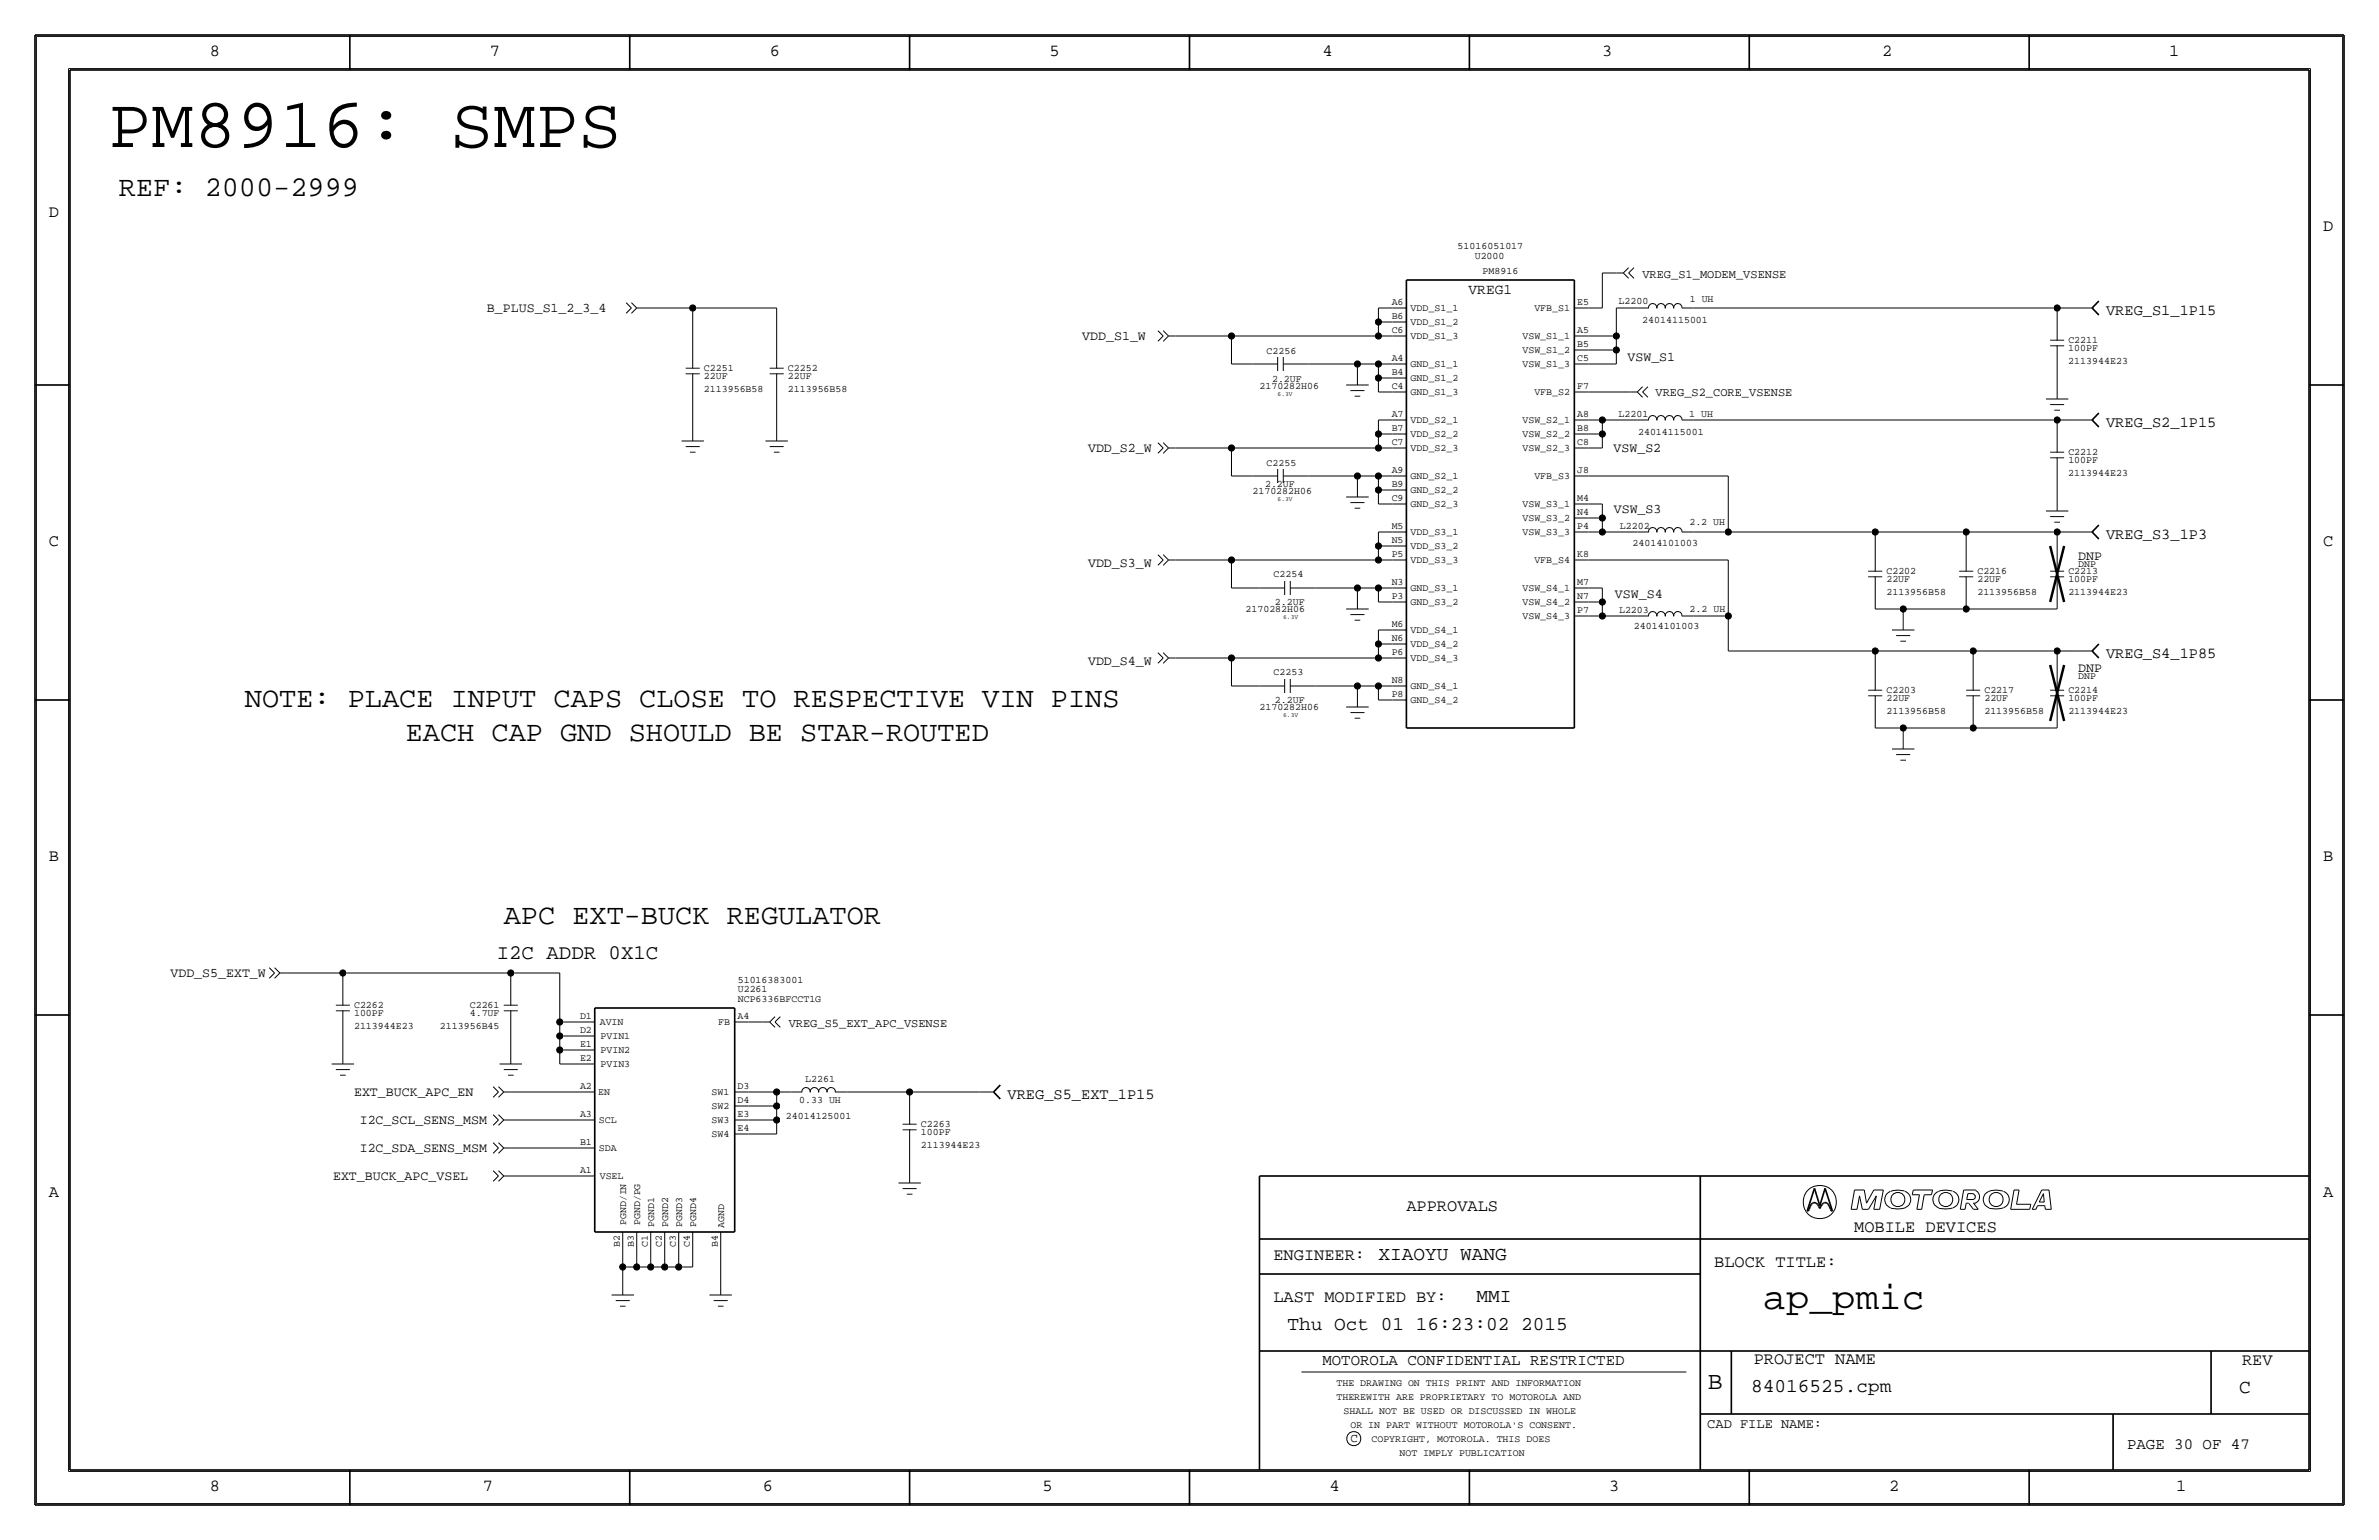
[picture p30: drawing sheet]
<svg xmlns="http://www.w3.org/2000/svg" width="432mm" height="279mm" viewBox="0 0 432 279" stroke-linecap="round" stroke-linejoin="round" font-family="sans-serif">
<defs><g id="words">
<text font-size="12.9" x="19.7" y="26.7">PM8916: SMPS</text>
<text font-size="7" x="320" y="237.5">ap_pmic</text>
<g font-size="5.2">
<text x="21.6" y="35.6">REF: 2000-2999</text>
<text x="44.4" y="128.3">NOTE: PLACE INPUT CAPS CLOSE TO RESPECTIVE VIN PINS</text>
<text x="73.7" y="134.5">EACH CAP GND SHOULD BE STAR-ROUTED</text>
<text x="91.4" y="167.6">APC EXT-BUCK REGULATOR</text>
</g>
<text font-size="4.5" x="310" y="252.1">B</text>
<text font-size="3.8" x="90.2" y="174">I2C ADDR 0X1C</text>
<g font-size="3.5">
<text x="250.2" y="228.6">XIAOYU WANG</text>
<text x="268" y="236.2">MMI</text>
<text x="233.7" y="241.3">Thu Oct 01 16:23:02 2015</text>
<text x="317.9" y="252.6">84016525.cpm</text>
<text x="406.4" y="252.7">C</text>
</g>
<g font-size="3.1">
<text x="38.1" y="10.2">8</text>
<text x="88.9" y="10.2">7</text>
<text x="139.7" y="10.2">6</text>
<text x="190.5" y="10.2">5</text>
<text x="240" y="10.2">4</text>
<text x="290.8" y="10.2">3</text>
<text x="341.6" y="10.2">2</text>
<text x="393.7" y="10.2">1</text>
<text x="8.9" y="39.4">D</text>
<text x="421.6" y="41.9">D</text>
<text x="8.9" y="99.1">C</text>
<text x="421.6" y="99.1">C</text>
<text x="8.9" y="156.2">B</text>
<text x="421.6" y="156.2">B</text>
<text x="8.9" y="217.2">A</text>
<text x="255.3" y="219.7">APPROVALS</text>
<text x="421.6" y="217.2">A</text>
<text x="336.5" y="223.5">MOBILE DEVICES</text>
<text x="231.1" y="228.6">ENGINEER:</text>
<text x="311.2" y="229.9">BLOCK TITLE:</text>
<text x="231.1" y="236.2">LAST MODIFIED BY:</text>
<text x="318.3" y="247.5">PROJECT NAME</text>
<text x="407" y="247.6">REV</text>
<text x="38.1" y="270.5">8</text>
<text x="87.6" y="270.5">7</text>
<text x="138.4" y="270.5">6</text>
<text x="189.2" y="270.5">5</text>
<text x="241.3" y="270.5">4</text>
<text x="292.1" y="270.5">3</text>
<text x="342.9" y="270.5">2</text>
<text x="395" y="270.5">1</text>
</g>
<g font-size="2.9">
<text x="240" y="247.6">MOTOROLA CONFIDENTIAL RESTRICTED</text>
<text x="386.1" y="262.9">PAGE 30 OF 47</text>
</g>
<g font-size="2.8">
<text x="382.3" y="57.2">VREG_S1_1P15</text>
<text x="382.3" y="77.5">VREG_S2_1P15</text>
<text x="382.3" y="97.8">VREG_S3_1P3</text>
<text x="382.3" y="119.4">VREG_S4_1P85</text>
<text x="182.9" y="199.4">VREG_S5_EXT_1P15</text>
</g>
<text font-size="2.6" x="266.6" y="53.3">VREG1</text>
<text font-size="2.5" x="309.9" y="259.1">CAD FILE NAME:</text>
<g font-size="2.4">
<text x="88.4" y="56.6">B_PLUS_S1_2_3_4</text>
<text x="196.4" y="61.6">VDD_S1_W</text>
<text x="295.4" y="65.5">VSW_S1</text>
<text x="197.5" y="82">VDD_S2_W</text>
<text x="292.9" y="82">VSW_S2</text>
<text x="292.9" y="93">VSW_S3</text>
<text x="377.2" y="101.6">DNP</text>
<text x="197.5" y="102.9">VDD_S3_W</text>
<text x="293.1" y="108.5">VSW_S4</text>
<text x="197.5" y="120.7">VDD_S4_W</text>
<text x="377.2" y="121.9">DNP</text>
<text x="30.9" y="177.2">VDD_S5_EXT_W</text>
<text x="64.3" y="198.9">EXT_BUCK_APC_EN</text>
<text x="65.3" y="204">I2C_SCL_SENS_MSM</text>
<text x="65.3" y="209">I2C_SDA_SENS_MSM</text>
<text x="60.5" y="214.1">EXT_BUCK_APC_VSEL</text>
</g>
<text font-size="2.3" x="245.1" y="261.6">C</text>
<g font-size="2.2">
<text x="298.1" y="50.4">VREG_S1_MODEM_VSENSE</text>
<text x="300.5" y="71.9">VREG_S2_CORE_VSENSE</text>
<text x="143.2" y="186.3">VREG_S5_EXT_APC_VSENSE</text>
</g>
<g font-size="1.8">
<text x="264.6" y="45.3">51016051017</text>
<text x="267.7" y="46.9">U2000</text>
<text x="269.1" y="49.7">PM8916</text>
<text x="252.6" y="57.9">B6</text>
<text x="252.6" y="55.4">A6</text>
<text x="256" y="59">VDD_S1_2</text>
<text x="256" y="56.5">VDD_S1_1</text>
<text x="278.5" y="56.5">VFB_S1</text>
<text x="286.3" y="55.4">E5</text>
<text x="293.8" y="55.1">L2200</text>
<text x="298.1" y="58.6">24014115001</text>
<text x="306.7" y="54.8">1 UH</text>
<text x="229.9" y="64.2">C2256</text>
<text x="252.6" y="60.4">C6</text>
<text x="252.6" y="65.5">A4</text>
<text x="256" y="61.6">VDD_S1_3</text>
<text x="276.3" y="61.6">VSW_S1_1</text>
<text x="276.3" y="64.1">VSW_S1_2</text>
<text x="286.3" y="65.5">C5</text>
<text x="286.3" y="63">B5</text>
<text x="286.3" y="60.4">A5</text>
<text x="375.4" y="63.8">100PF</text>
<text x="375.4" y="62.2">C2211</text>
<text x="127.8" y="68.8">22UF</text>
<text x="127.8" y="71.1">2113956B58</text>
<text x="127.8" y="67.3">C2251</text>
<text x="143" y="71.1">2113956B58</text>
<text x="143" y="68.8">22UF</text>
<text x="143" y="67.3">C2252</text>
<text x="228.6" y="70.6">2170282H06</text>
<text x="230.9" y="69.3">2.2UF</text>
<text x="252.6" y="70.6">C4</text>
<text x="252.6" y="68.1">B4</text>
<text x="256" y="66.6">GND_S1_1</text>
<text x="256" y="69.2">GND_S1_2</text>
<text x="256" y="71.7">GND_S1_3</text>
<text x="276.3" y="66.7">VSW_S1_3</text>
<text x="278.5" y="71.7">VFB_S2</text>
<text x="286.3" y="70.6">F7</text>
<text x="375.4" y="66">2113944E23</text>
<text x="252.6" y="75.7">A7</text>
<text x="256" y="76.8">VDD_S2_1</text>
<text x="276.3" y="76.8">VSW_S2_1</text>
<text x="286.3" y="75.7">A8</text>
<text x="293.8" y="75.7">L2201</text>
<text x="306.6" y="75.6">1 UH</text>
<text x="252.6" y="80.8">C7</text>
<text x="252.6" y="78.2">B7</text>
<text x="256" y="81.9">VDD_S2_3</text>
<text x="256" y="79.3">VDD_S2_2</text>
<text x="276.3" y="79.3">VSW_S2_2</text>
<text x="276.3" y="81.9">VSW_S2_3</text>
<text x="286.3" y="80.8">C8</text>
<text x="286.3" y="78.2">B8</text>
<text x="297.3" y="79">24014115001</text>
<text x="375.4" y="82.5">C2212</text>
<text x="227.3" y="89.7">2170282H06</text>
<text x="229.6" y="88.4">2.2UF</text>
<text x="229.9" y="84.6">C2255</text>
<text x="252.6" y="88.4">B9</text>
<text x="252.6" y="85.8">A9</text>
<text x="256" y="87">GND_S2_1</text>
<text x="256" y="89.5">GND_S2_2</text>
<text x="278.5" y="87">VFB_S3</text>
<text x="286.3" y="85.8">J8</text>
<text x="375.4" y="86.4">2113944E23</text>
<text x="375.4" y="84.1">100PF</text>
<text x="252.6" y="90.9">C9</text>
<text x="256" y="92">GND_S2_3</text>
<text x="276.3" y="92">VSW_S3_1</text>
<text x="276.3" y="94.6">VSW_S3_2</text>
<text x="286.3" y="93.5">N4</text>
<text x="286.3" y="90.9">M4</text>
<text x="306.6" y="95.3">2.2 UH</text>
<text x="252.6" y="101.1">P5</text>
<text x="252.6" y="98.5">N5</text>
<text x="252.6" y="96">M5</text>
<text x="256" y="97.1">VDD_S3_1</text>
<text x="256" y="99.7">VDD_S3_2</text>
<text x="276.3" y="97.1">VSW_S3_3</text>
<text x="286.3" y="96">P4</text>
<text x="286.3" y="101.1">K8</text>
<text x="294" y="96">L2202</text>
<text x="296.3" y="99.1">24014101003</text>
<text x="231.1" y="104.6">C2254</text>
<text x="252.6" y="106.2">N3</text>
<text x="256" y="102.2">VDD_S3_3</text>
<text x="256" y="107.3">GND_S3_1</text>
<text x="276.3" y="107.3">VSW_S4_1</text>
<text x="278.5" y="102.2">VFB_S4</text>
<text x="286.3" y="106.2">M7</text>
<text x="342.4" y="105.7">22UF</text>
<text x="342.4" y="107.9">2113956B58</text>
<text x="342.4" y="104.1">C2202</text>
<text x="358.9" y="105.7">22UF</text>
<text x="358.9" y="107.9">2113956B58</text>
<text x="358.9" y="104.1">C2216</text>
<text x="375.4" y="107.9">2113944E23</text>
<text x="375.4" y="105.7">100PF</text>
<text x="375.4" y="104.1">C2213</text>
<text x="377.2" y="102.9">DNP</text>
<text x="226.1" y="111">2170282H06</text>
<text x="231.4" y="109.7">2.2UF</text>
<text x="252.6" y="113.8">M6</text>
<text x="252.6" y="108.7">P3</text>
<text x="256" y="109.8">GND_S3_2</text>
<text x="276.3" y="109.8">VSW_S4_2</text>
<text x="276.3" y="112.4">VSW_S4_3</text>
<text x="286.3" y="111.3">P7</text>
<text x="286.3" y="108.7">N7</text>
<text x="293.9" y="111.2">L2203</text>
<text x="306.7" y="110.9">2.2 UH</text>
<text x="252.6" y="118.9">P6</text>
<text x="252.6" y="116.3">N6</text>
<text x="256" y="117.4">VDD_S4_2</text>
<text x="256" y="114.9">VDD_S4_1</text>
<text x="256" y="120">VDD_S4_3</text>
<text x="296.6" y="114.2">24014101003</text>
<text x="231.1" y="122.4">C2253</text>
<text x="252.6" y="123.9">N8</text>
<text x="256" y="125.1">GND_S4_1</text>
<text x="342.4" y="125.7">C2203</text>
<text x="360.2" y="125.7">C2217</text>
<text x="375.4" y="125.7">C2214</text>
<text x="377.2" y="123.2">DNP</text>
<text x="228.6" y="128.8">2170282H06</text>
<text x="231.4" y="127.5">2.2UF</text>
<text x="252.6" y="126.5">P8</text>
<text x="256" y="127.6">GND_S4_2</text>
<text x="342.4" y="129.5">2113956B58</text>
<text x="342.4" y="127.3">22UF</text>
<text x="360.2" y="129.5">2113956B58</text>
<text x="360.2" y="127.3">22UF</text>
<text x="375.4" y="127.3">100PF</text>
<text x="375.4" y="129.5">2113944E23</text>
<text x="133.9" y="178.4">51016383001</text>
<text x="133.9" y="180">U2261</text>
<text x="64.3" y="182.9">C2262</text>
<text x="64.3" y="184.4">100PF</text>
<text x="85.3" y="184.4">4.7UF</text>
<text x="85.3" y="182.9">C2261</text>
<text x="105.3" y="184.9">D1</text>
<text x="133.9" y="184.9">A4</text>
<text x="133.9" y="181.7">NCP6336BFCCT1G</text>
<text x="64.3" y="186.7">2113944E23</text>
<text x="79.8" y="186.7">2113956B45</text>
<text x="105.3" y="190">E1</text>
<text x="105.3" y="187.4">D2</text>
<text x="108.9" y="186">AVIN</text>
<text x="109" y="191.1">PVIN2</text>
<text x="109" y="188.6">PVIN1</text>
<text x="130.4" y="186">FB</text>
<text x="105.3" y="197.6">A2</text>
<text x="105.3" y="192.5">E2</text>
<text x="109" y="193.7">PVIN3</text>
<text x="133.9" y="197.6">D3</text>
<text x="146.1" y="196.4">L2261</text>
<text x="105.3" y="202.7">A3</text>
<text x="108.6" y="198.7">EN</text>
<text x="108.7" y="203.8">SCL</text>
<text x="129.1" y="198.7">SW1</text>
<text x="129.1" y="201.3">SW2</text>
<text x="129.1" y="203.8">SW3</text>
<text x="133.9" y="202.7">E3</text>
<text x="133.9" y="200.1">D4</text>
<text x="142.6" y="202.9">24014125001</text>
<text x="145.1" y="200.2">0.33 UH</text>
<text x="105.3" y="207.8">B1</text>
<text x="108.7" y="208.9">SDA</text>
<text x="129.1" y="206.4">SW4</text>
<text x="133.9" y="205.2">E4</text>
<text x="167.1" y="206">100PF</text>
<text x="167.1" y="208.3">2113944E23</text>
<text x="167.1" y="204.5">C2263</text>
<text x="105.3" y="212.9">A1</text>
<text x="108.9" y="214">VSEL</text>
<text x="112.5" y="226.2" transform="rotate(-90 112.5 226.2)">B2</text>
<text x="113.6" y="222.3" transform="rotate(-90 113.6 222.3)">PGND/IN</text>
<text x="115.1" y="226.2" transform="rotate(-90 115.1 226.2)">B3</text>
<text x="116.2" y="222.3" transform="rotate(-90 116.2 222.3)">PGND/PG</text>
<text x="117.6" y="226.2" transform="rotate(-90 117.6 226.2)">C1</text>
<text x="118.7" y="222.6" transform="rotate(-90 118.7 222.6)">PGND1</text>
<text x="120.1" y="226.2" transform="rotate(-90 120.1 226.2)">C2</text>
<text x="121.3" y="222.6" transform="rotate(-90 121.3 222.6)">PGND2</text>
<text x="122.7" y="226.2" transform="rotate(-90 122.7 226.2)">C3</text>
<text x="123.8" y="222.6" transform="rotate(-90 123.8 222.6)">PGND3</text>
<text x="125.2" y="226.2" transform="rotate(-90 125.2 226.2)">C4</text>
<text x="126.3" y="222.6" transform="rotate(-90 126.3 222.6)">PGND4</text>
<text x="130.3" y="226.2" transform="rotate(-90 130.3 226.2)">B4</text>
<text x="131.4" y="222.7" transform="rotate(-90 131.4 222.7)">AGND</text>
<text x="242.6" y="251.5">THE DRAWING ON THIS PRINT AND INFORMATION</text>
<text x="242.6" y="254">THEREWITH ARE PROPRIETARY TO MOTOROLA AND</text>
<text x="243.8" y="256.5">SHALL NOT BE USED OR DISCUSSED IN WHOLE</text>
<text x="245.1" y="259.1">OR IN PART WITHOUT MOTOROLA'S CONSENT.</text>
<text x="248.9" y="261.6">COPYRIGHT, MOTOROLA. THIS DOES</text>
<text x="254" y="264.2">NOT IMPLY PUBLICATION</text>
</g>
<g font-size="1.1">
<text x="231.9" y="71.9">6.3V</text>
<text x="231.9" y="90.9">6.3V</text>
<text x="232.9" y="112.3">6.3V</text>
<text x="232.9" y="130">6.3V</text>
</g>
</g></defs>
<g fill="none" stroke="#000" stroke-width=".18">
<path d="M6.6 6.6h418.6zM6.6 6.6v266.2zM12.4 12.4v254.6zM12.4 12.4h407zM419.4 12.4v254.6zM425.2 6.6v266.2zM113.6 54.9l1 1zM114.6 55.9l-1 .9zM114.6 54.9l1 1zM115.6 55.9l-1 .9zM115.6 55.9h1.2zM116.8 55.9h8.9z"/>
<path d="M125.7 55.9v6.3zM125.7 55.9h15.3zM141 55.9v6.3zM210.2 60l.9 1zM211.1 60l1 1zM250.2 58.4v2.6zM250.2 55.9v2.5zM250.2 58.4h2.5zM250.2 55.9h2.5zM252.7 55.9h2.6zM252.7 58.4h2.6zM285.8 55.9h2.5z"/>
<path d="M288.3 55.9h2.5zM290.8 49.5v6.4zM290.8 49.5h2.6zM293.4 55.9h3.8zM293.4 55.9v5.1zM293.4 49.5h1.2zM294.6 49.5l1 1zM295.6 49.5l1 1zM295.6 48.6l-1 .9zM296.6 48.6l-1 .9zM297.2 55.9h2zM299.2 55.9a.75 .75 0 0 1 .7-.8 .75 .75 0 0 1 .8 .8"/>
<path d="M300.7 55.9a.75 .75 0 0 1 .8-.8 .75 .75 0 0 1 .7 .8M302.3 55.9a.75 .75 0 0 1 .7-.8 .75 .75 0 0 1 .7 .8M303.8 55.9a.75 .75 0 0 1 .7-.8 .75 .75 0 0 1 .8 .8M305.3 55.9h2zM307.3 55.9h66.1zM373.4 55.9h3.8zM373.4 55.9v1.3zM373.4 57.2v4.5zM377.2 55.9h2.5zM124.5 67.8h2.5zM124.5 66.8h2.5zM125.7 72.4v5.1z"/>
<path d="M125.7 67.8v4.6zM125.7 62.2v4.6zM125.7 77.5v2.5zM139.7 67.8h2.5zM139.7 66.8h2.5zM141 72.4v5.1zM141 67.8v4.6zM141 62.2v4.6zM141 77.5v2.5zM211.1 61l-.9 .9zM212.1 61l-1 .9zM212.1 61h1.3z"/>
<path d="M213.4 61h10.1zM223.5 66h3.8zM223.5 61v5zM223.5 61h26.7zM227.3 66h4.6zM231.9 64.8v2.5zM232.9 66h4.6zM232.9 64.8v2.5zM237.5 66h8.9zM244.3 69.8h4.1zM245.1 70.9h2.5zM245.9 71.9h1z"/>
<path d="M246.4 66h3.8zM246.4 66v1.3zM246.4 67.3v2.5zM250.2 71.1h2.5zM250.2 68.6v2.5zM250.2 66v2.6zM250.2 68.6h2.5zM250.2 66h2.5zM250.2 76.2v2.5zM250.2 78.7h2.5zM250.2 78.7v2.6zM250.2 76.2h2.5z"/>
<path d="M250.2 61h2.5zM252.7 78.7h2.6zM252.7 76.2h2.6zM252.7 66h2.6zM252.7 68.6h2.6zM252.7 71.1h2.6zM252.7 61h2.6zM285.8 78.7h2.5zM285.8 76.2h2.5zM285.8 66h2.5zM285.8 71.1h2.5zM285.8 63.5h2.5z"/>
<path d="M285.8 61h2.5zM288.3 63.5h5.1zM288.3 78.7h2.5zM288.3 61h5.1zM288.3 66h5.1zM288.3 71.1h7.6zM288.3 76.2h2.5zM290.8 78.7v2.6zM290.8 76.2v2.5zM290.8 76.2h6.4zM293.4 61v2.5zM293.4 63.5v2.5z"/>
<path d="M295.9 71.1h1.3zM297.2 71.1l.9 1zM297.2 76.2h2zM298.1 71.1l1 1zM298.1 70.2l-.9 .9zM299.1 70.2l-1 .9zM299.2 76.3a.75 .75 0 0 1 .7-.9 .75 .75 0 0 1 .8 .9M300.7 76.3a.75 .75 0 0 1 .8-.9 .75 .75 0 0 1 .7 .9M302.3 76.3a.75 .75 0 0 1 .7-.9 .75 .75 0 0 1 .7 .9M303.8 76.3a.75 .75 0 0 1 .7-.9 .75 .75 0 0 1 .8 .9M305.3 76.2h2zM307.3 76.2h66.1z"/>
<path d="M371.3 72.4h4.1zM372.1 73.4h2.5zM372.1 61.7h2.5zM372.1 62.7h2.6zM372.9 74.4h1zM373.4 76.2h3.8zM373.4 67.3v2.5zM373.4 76.2v1.3zM373.4 69.9v2.5zM373.4 62.7v4.6zM373.4 77.5v4.5zM377.2 76.2h2.5z"/>
<path d="M123.7 80h4.1zM124.5 81h2.5zM125.2 82h1zM138.9 80h4.1zM139.7 81h2.5zM140.5 82h1zM210.2 80.3l.9 1zM211.1 81.3l-.9 .9zM211.1 80.3l1 1zM212.1 81.3l-1 .9zM212.1 81.3h1.3zM213.4 81.3h10.1z"/>
<path d="M223.5 81.3v5.1zM223.5 81.3h26.7zM223.5 86.4h3.8zM227.3 86.4h4.6zM231.9 85.1v2.5zM232.9 86.4h4.6zM232.9 85.1v2.5zM237.5 86.4h8.9zM244.3 90.2h4.1zM245.1 91.2h2.5zM245.9 92.2h1zM246.4 86.4h3.8z"/>
<path d="M246.4 86.4v1.2zM246.4 87.6v2.6zM250.2 99.1v2.5zM250.2 96.5v2.6zM250.2 99.1h2.5zM250.2 96.5h2.5zM250.2 91.4h2.5zM250.2 88.9v2.5zM250.2 86.4v2.5zM250.2 88.9h2.5zM250.2 86.4h2.5zM250.2 81.3h2.5z"/>
<path d="M252.7 96.5h2.6zM252.7 91.4h2.6zM252.7 99.1h2.6zM252.7 88.9h2.6zM252.7 86.4h2.6zM252.7 81.3h2.6zM285.8 91.4h2.5zM285.8 94h2.5zM285.8 96.5h2.5zM285.8 86.4h2.5zM285.8 81.3h2.5zM288.3 86.4h25.4z"/>
<path d="M288.3 96.5h2.5zM288.3 94h2.5zM288.3 91.4h2.5zM288.3 81.3h2.5zM290.8 94v2.5zM290.8 96.5h6.4zM290.8 91.4v2.6zM297.2 96.5h2zM299.2 96.6a.75 .75 0 0 1 .7-.9 .75 .75 0 0 1 .8 .9M300.7 96.6a.75 .75 0 0 1 .8-.9 .75 .75 0 0 1 .7 .9M302.3 96.6a.75 .75 0 0 1 .7-.9 .75 .75 0 0 1 .7 .9M303.8 96.6a.75 .75 0 0 1 .7-.9 .75 .75 0 0 1 .8 .9"/>
<path d="M305.3 96.5h2zM307.3 96.5h6.4zM313.7 86.4v10.1zM313.7 96.5h26.7zM340.4 96.5h16.5zM340.4 96.5v2.6zM340.4 99.1v4.5zM356.9 96.5h16.5zM356.9 96.5v2.6zM356.9 99.1v4.5zM371.3 92.7h4.1zM372.1 82h2.5z"/>
<path d="M372.1 93.7h2.5zM372.1 83.1h2.6zM372.9 94.7h1zM373.4 87.6v2.6zM373.4 96.5h3.8zM373.4 96.5v2.6zM373.4 83.1v4.5zM373.4 90.2v2.5zM373.4 99.1v4.5zM377.2 96.5h2.5zM210.2 118.4l.9 1zM210.2 100.6l.9 1z"/>
<path d="M211.1 119.4l-.9 .9zM211.1 118.4l1 1zM211.1 101.6l-.9 1zM211.1 100.6l1 1zM212.1 119.4l-1 .9zM212.1 119.4h1.3zM212.1 101.6l-1 1zM212.1 101.6h1.3zM213.4 101.6h10.1zM213.4 119.4h10.1zM223.5 106.7h5.1zM223.5 101.6v5.1z"/>
<path d="M223.5 119.4v5.1zM223.5 101.6h26.7zM223.5 119.4h26.7zM228.6 106.7h4.6zM233.2 105.4v2.5zM234.2 106.7h4.6zM234.2 105.4v2.5zM238.8 106.7h7.6zM244.3 110.5h4.1zM245.1 111.5h2.5zM245.9 112.5h1zM246.4 106.7h3.8z"/>
<path d="M246.4 106.7v1.2zM246.4 108v2.5zM250.2 106.7v2.5zM250.2 106.7h2.5zM250.2 116.8v2.6zM250.2 114.3v2.5zM250.2 116.8h2.5zM250.2 114.3h2.5zM250.2 101.6h2.5zM250.2 109.2h2.5zM250.2 119.4h2.5zM252.7 119.4h2.6z"/>
<path d="M252.7 116.8h2.6zM252.7 114.3h2.6zM252.7 106.7h2.6zM252.7 109.2h2.6zM252.7 101.6h2.6zM285.8 111.8h2.5zM285.8 109.2h2.5zM285.8 106.7h2.5zM285.8 101.6h2.5zM288.3 101.6h25.4zM288.3 111.8h2.5zM288.3 109.2h2.5z"/>
<path d="M288.3 106.7h2.5zM290.8 111.8h6.4zM290.8 109.2v2.6zM290.8 106.7v2.5zM297.2 111.8h2zM299.2 111.8a.75 .75 0 0 1 .7-.8 .75 .75 0 0 1 .8 .8M300.7 111.8a.75 .75 0 0 1 .8-.8 .75 .75 0 0 1 .7 .8M302.3 111.8a.75 .75 0 0 1 .7-.8 .75 .75 0 0 1 .7 .8M303.8 111.8a.75 .75 0 0 1 .7-.8 .75 .75 0 0 1 .8 .8M305.3 111.8h2zM307.3 111.8h6.4zM313.7 101.6v10.2z"/>
<path d="M313.7 111.8v6.3zM313.7 118.1h26.7zM339.1 104.6h2.5zM339.1 103.6h2.5zM340.4 118.1h17.7zM340.4 118.1v2.6zM340.4 109.2v1.3zM340.4 104.6v4.6zM340.4 110.5h5zM343.4 114.3h4.1zM344.2 115.3h2.5zM344.9 116.3h1z"/>
<path d="M345.4 110.5h11.5zM345.4 110.5v1.3zM345.4 111.8v2.5zM355.6 104.6h2.5zM355.6 103.6h2.5zM356.9 110.5h16.5zM356.9 109.2v1.3zM356.9 104.6v4.6zM358.1 118.1h15.3zM358.1 118.1v2.6zM372.1 103.6h2.5zM372.1 104.6h2.6z"/>
<path d="M373.4 118.1h3.8zM373.4 118.1v2.6zM373.4 109.2v1.3zM373.4 104.6v4.6zM377.2 118.1h2.5zM223.5 124.5h5.1zM228.6 124.5h4.6zM233.2 123.2v2.5zM234.2 124.5h4.6zM234.2 123.2v2.5zM238.8 124.5h7.6zM244.3 128.3h4.1z"/>
<path d="M245.1 129.3h2.5zM245.9 130.3h1zM246.4 124.5h3.8zM246.4 124.5v1.2zM246.4 125.7v2.6zM250.2 124.5v2.5zM250.2 124.5h2.5zM250.2 127h2.5zM252.7 124.5h2.6zM252.7 127h2.6zM339.1 126.2h2.5zM339.1 125.2h2.5z"/>
<path d="M340.4 130.8v1.3zM340.4 126.2v4.6zM340.4 120.6v4.6zM340.4 132.1h5zM343.4 135.9h4.1zM344.2 136.9h2.5zM344.9 137.9h1zM345.4 132.1h12.7zM345.4 132.1v1.2zM345.4 133.4v2.5zM356.9 126.2h2.5zM356.9 125.2h2.5z"/>
<path d="M358.1 132.1h15.3zM358.1 130.8v1.3zM358.1 126.2v4.6zM358.1 120.6v4.6zM372.1 125.2h2.5zM372.1 126.2h2.6zM373.4 130.8v1.3zM373.4 126.2v4.6zM373.4 120.6v4.6zM48.9 175.6l.9 .9zM49.8 177.5l1-1zM49.8 176.5l-.9 1z"/>
<path d="M49.8 175.6l1 .9zM50.8 176.5h1.3zM52.1 176.5h10.1zM62.2 176.5h30.5zM62.2 176.5v1.3zM62.2 177.8v4.6zM92.7 176.5v1.3zM92.7 177.8v4.6zM92.7 176.5h8.9zM101.6 176.5v8.9zM60.2 193h4.1zM61 182.4h2.5z"/>
<path d="M61 194.1h2.5zM61 183.4h2.5zM61.7 195.1h1zM62.2 188v2.5zM62.2 183.4v4.6zM62.2 190.5v2.5zM89.5 197.2l1 .9zM90.5 198.1l-1 1zM90.5 197.2l.9 .9zM90.7 193h4zM91.4 183.4h2.6zM91.4 194.1h2.6z"/>
<path d="M91.4 182.4h2.6zM91.4 198.1l-.9 1zM91.4 198.1h1.3zM92.2 195.1h1zM92.7 188v2.5zM92.7 198.1h12.7zM92.7 183.4v4.6zM92.7 190.5v2.5zM101.6 193h3.8zM101.6 190.5h3.8zM101.6 188h3.8zM101.6 185.4h3.8z"/>
<path d="M101.6 190.5v2.5zM101.6 188v2.5zM101.6 185.4v2.6zM105.4 198.1h2.5zM105.4 185.4h2.5zM105.4 188h2.5zM105.4 190.5h2.5zM105.4 193h2.5zM133.4 198.1h2.5zM133.4 185.4h2.5zM135.9 198.1h5.1zM135.9 185.4h2.5z"/>
<path d="M138.4 185.4h1.3zM139.7 185.4l1 1zM140.7 185.4l.9 1zM140.7 184.5l-1 .9zM141 198.1h2.5zM141 198.1v2.6zM141.6 184.5l-.9 .9zM143.5 198.1h2zM145.5 198.2a.75 .75 0 0 1 .8-.9 .75 .75 0 0 1 .7 .9M147.1 198.2a.75 .75 0 0 1 .7-.9 .75 .75 0 0 1 .7 .9M148.6 198.2a.75 .75 0 0 1 .7-.9 .75 .75 0 0 1 .8 .9M150.1 198.2a.75 .75 0 0 1 .8-.9 .75 .75 0 0 1 .7 .9"/>
<path d="M151.6 198.1h2.1zM153.7 198.1h11.4zM165.1 198.1h12.7zM165.1 198.1v1.3zM165.1 199.4v4.6zM177.8 198.1h2.5zM89.5 207.3l1 1zM89.5 202.2l1 1zM89.5 212.4l1 1zM90.5 208.3l-1 .9zM90.5 207.3l.9 1zM90.5 203.2l-1 1z"/>
<path d="M90.5 202.2l.9 1zM90.5 213.4l-1 .9zM90.5 212.4l.9 1zM91.4 208.3l-.9 .9zM91.4 208.3h1.3zM91.4 203.2l-.9 1zM91.4 203.2h1.3zM91.4 213.4l-.9 .9zM91.4 213.4h1.3zM92.7 208.3h12.7zM92.7 213.4h12.7zM92.7 203.2h12.7z"/>
<path d="M105.4 213.4h2.5zM105.4 208.3h2.5zM105.4 203.2h2.5zM133.4 200.7h2.5zM133.4 205.7h2.5zM133.4 203.2h2.5zM135.9 200.7h5.1zM135.9 203.2h5.1zM135.9 205.7h5.1zM141 200.7v2.5zM141 203.2v2.5zM163.1 214.6h4z"/>
<path d="M163.8 205h2.6zM163.8 204h2.6zM163.8 215.6h2.6zM164.6 216.7h1zM165.1 209.5v2.6zM165.1 205v4.5zM165.1 212.1v2.5zM336 219.4h1.1zM336.6 215.9h1.8zM336.6 215.9l-.6 3.5zM337.5 217l-.4 2.4zM337.5 217l.5 2.4z"/>
<path d="M338 219.4h1.1zM338.4 215.9l.4 2.4zM340.1 219.4h1.1zM340.1 215.9h1.7zM340.1 215.9l-1.3 2.4zM340.6 217l-1.5 2.4zM340.6 217l-.5 2.4zM341.8 215.9l-.6 3.5zM343.1 216.2a1.6 1.6 0 0 0-1 1.5 1.6 1.6 0 0 0 1.1 1.5M345.7 216.1h-.2a4 4 0 0 0-2.3 .1M345.7 216.2a1.59 1.59 0 0 1 1.1 1.5 1.59 1.59 0 0 1-1.1 1.5 5.1 5.1 0 0 1-2.5 0M347.1 216.8h1.3z"/>
<path d="M347.3 215.9l-.2 .9zM347.3 215.9h3.5zM347.9 219.4h.9zM348.4 216.8l-.5 2.6zM349.2 216.8l-.4 2.6zM349.2 216.8h1.4zM350.8 215.9l-.2 .9zM354.4 216.1a3.1 3.1 0 0 0-3.3 .7 1.62 1.62 0 0 0 .8 2.4M354.4 219.2a5.1 5.1 0 0 1-2.5 0M354.5 216.2a1.59 1.59 0 0 1 1 1.5 1.59 1.59 0 0 1-1 1.5M355.8 219.4h.9zM356.4 215.9l-.6 3.5z"/>
<path d="M356.4 215.9h2.2zM356.9 218.3l-.2 1.1zM356.9 218.3h.4zM357 217.6h1.2zM357.2 216.6l-.2 1zM357.2 216.6h1zM357.3 218.3l.9 1.1zM358.1 216.7a.5 .5 0 0 1 .4 .4 .5 .5 0 0 1-.4 .5M358.2 219.4h.9zM358.2 218.3l.9 1.1zM358.2 218.3h.4zM358.5 216a1.24 1.24 0 0 1 .8 1.1 1.24 1.24 0 0 1-.8 1.2"/>
<path d="M363.5 216.1a3.1 3.1 0 0 0-3.3 .7 1.62 1.62 0 0 0 .8 2.4M363.6 219.2a5.1 5.1 0 0 1-2.6 0M363.6 216.2a1.59 1.59 0 0 1 1.1 1.5 1.59 1.59 0 0 1-1.1 1.5M364.9 219.4h3.5zM365.6 215.9l-.7 3.5zM365.6 215.9h.9zM366 218.5h2.6zM366.5 215.9l-.5 2.6zM368.6 218.5l-.2 .9zM368.9 219.4h.6zM369.8 218.7h1.3zM369.8 218.7l-.3 .7z"/>
<path d="M370.1 218.1h.9zM370.6 215.9l-1.7 3.5zM370.6 215.9h1.3zM370.9 216.6l-.8 1.5zM370.9 216.6l.1 1.5zM371.1 218.7l.1 .7zM371.2 219.4h1.1zM371.9 215.9l.4 3.5zM111 234.9h4.1zM111.8 236h2.5zM112.5 237h1zM113 229.9h2.6z"/>
<path d="M113 229.9v2.5zM113 226.1v3.8zM113 232.4v2.5zM113 223.5v2.6zM115.6 229.9h2.5zM115.6 226.1v3.8zM115.6 223.5v2.6zM118.1 229.9h2.5zM118.1 226.1v3.8zM118.1 223.5v2.6zM120.6 229.9h2.6zM120.6 226.1v3.8z"/>
<path d="M120.6 223.5v2.6zM123.2 226.1v3.8zM123.2 229.9h2.5zM123.2 223.5v2.6zM125.7 226.1v3.8zM125.7 223.5v2.6zM128.8 234.9h4zM129.5 236h2.6zM130.3 237h1zM130.8 226.1v6.3zM130.8 232.4v2.5zM130.8 223.5v2.6z"/>
<path d="M236.2 248.9h69.9zM6.6 272.8h418.6zM12.4 267h407z"/>
<circle cx="330.3" cy="218.1" r="3"/>
<circle cx="344.5" cy="217.6" r="1.28"/>
<circle cx="353.2" cy="217.6" r="1.28"/>
<circle cx="362.3" cy="217.6" r="1.28"/>
<circle cx="245.7" cy="261" r="1.28"/>
</g>
<g fill="#000" stroke="#000" stroke-width=".18">
<circle cx="125.7" cy="55.9" r=".56"/>
<circle cx="250.2" cy="58.4" r=".56"/>
<circle cx="373.4" cy="55.9" r=".56"/>
<circle cx="223.5" cy="61" r=".56"/>
<circle cx="246.4" cy="66" r=".56"/>
<circle cx="250.2" cy="78.7" r=".56"/>
<circle cx="250.2" cy="66" r=".56"/>
<circle cx="250.2" cy="68.6" r=".56"/>
<circle cx="250.2" cy="61" r=".56"/>
<circle cx="290.8" cy="76.2" r=".56"/>
<circle cx="290.8" cy="78.7" r=".56"/>
<circle cx="293.4" cy="63.5" r=".56"/>
<circle cx="293.4" cy="61" r=".56"/>
<circle cx="373.4" cy="76.2" r=".56"/>
<circle cx="223.5" cy="81.3" r=".56"/>
<circle cx="246.4" cy="86.4" r=".56"/>
<circle cx="250.2" cy="99.1" r=".56"/>
<circle cx="250.2" cy="81.3" r=".56"/>
<circle cx="250.2" cy="88.9" r=".56"/>
<circle cx="250.2" cy="86.4" r=".56"/>
<circle cx="290.8" cy="96.5" r=".56"/>
<circle cx="290.8" cy="94" r=".56"/>
<circle cx="313.7" cy="96.5" r=".56"/>
<circle cx="340.4" cy="96.5" r=".56"/>
<circle cx="356.9" cy="96.5" r=".56"/>
<circle cx="373.4" cy="96.5" r=".56"/>
<circle cx="223.5" cy="101.6" r=".56"/>
<circle cx="223.5" cy="119.4" r=".56"/>
<circle cx="246.4" cy="106.7" r=".56"/>
<circle cx="250.2" cy="119.4" r=".56"/>
<circle cx="250.2" cy="101.6" r=".56"/>
<circle cx="250.2" cy="116.8" r=".56"/>
<circle cx="250.2" cy="106.7" r=".56"/>
<circle cx="290.8" cy="109.2" r=".56"/>
<circle cx="290.8" cy="111.8" r=".56"/>
<circle cx="313.7" cy="111.8" r=".56"/>
<circle cx="340.4" cy="118.1" r=".56"/>
<circle cx="345.4" cy="110.5" r=".56"/>
<circle cx="356.9" cy="110.5" r=".56"/>
<circle cx="358.1" cy="118.1" r=".56"/>
<circle cx="373.4" cy="118.1" r=".56"/>
<circle cx="246.4" cy="124.5" r=".56"/>
<circle cx="250.2" cy="124.5" r=".56"/>
<circle cx="345.4" cy="132.1" r=".56"/>
<circle cx="358.1" cy="132.1" r=".56"/>
<circle cx="62.2" cy="176.5" r=".56"/>
<circle cx="92.7" cy="176.5" r=".56"/>
<circle cx="101.6" cy="185.4" r=".56"/>
<circle cx="101.6" cy="188" r=".56"/>
<circle cx="101.6" cy="190.5" r=".56"/>
<circle cx="141" cy="198.1" r=".56"/>
<circle cx="165.1" cy="198.1" r=".56"/>
<circle cx="141" cy="200.7" r=".56"/>
<circle cx="141" cy="203.2" r=".56"/>
<circle cx="113" cy="229.9" r=".56"/>
<circle cx="115.6" cy="229.9" r=".56"/>
<circle cx="118.1" cy="229.9" r=".56"/>
<circle cx="120.6" cy="229.9" r=".56"/>
<circle cx="123.2" cy="229.9" r=".56"/>
</g>
<g fill="none" stroke="#000" stroke-width=".3">
<path d="M6.3 6.4v266.7zM6.4 6.4h419zM12.7 12.7h406.4zM12.7 12.7v254zM63.5 6.4v6.3zM114.3 6.4v6.3zM165.1 6.4v6.3zM215.9 6.3v6.4zM266.7 6.4v6.3zM317.5 6.4v6.3zM368.3 6.4v6.3zM419.1 12.7v254z"/>
<path d="M425.4 6.4v266.7zM255.3 50.8v81.3zM255.3 50.8h30.4zM285.8 50.8v81.3zM379.7 55.9l1.2 1.3zM380.9 54.6l-1.2 1.3zM6.3 69.8h6.4zM379.7 76.2l1.2 1.3zM380.9 74.9l-1.2 1.3zM419.1 69.8h6.3zM379.7 96.5l1.2 1.3zM380.9 95.2l-1.2 1.3z"/>
<path d="M379.7 118.1l1.2 1.3zM380.9 116.8l-1.2 1.3zM6.3 127h6.4zM255.3 132.1h30.5zM419.1 127h6.3zM6.3 184.1h6.4zM107.9 182.9h25.4zM107.9 182.9v40.6zM133.3 182.9v40.6zM180.3 198.1l1.3 1.3zM181.6 196.9l-1.3 1.2zM419.1 184.1h6.3z"/>
<path d="M228.6 213.4v53.3zM228.6 213.4h190.5zM308.6 213.4v53.3zM328 219.7h.2zM328.4 219.4l-.2 .3zM328.6 218.8l-.2 .6zM328.8 218.5l-.2 .3zM329 218.3l.2-.1zM329 218.3l-.2 .2zM329.2 218.2h.2zM329.3 215.6l-1.3 4.1zM329.3 215.6l1 3.1z"/>
<path d="M329.4 218.2l.2 .1zM329.6 218.3l.3 .2zM329.9 218.5l.2 .3zM330.1 218.8l.2 .5zM330.5 218.8l-.2 .5zM330.8 218.5l-.3 .3zM331 218.3l-.2 .2zM331 218.3l.2-.1zM331.2 218.2h.2zM331.3 215.6l1.3 4.1zM331.3 215.6l-1 3.1zM331.4 218.2l.2 .1z"/>
<path d="M331.6 218.3l.2 .2zM331.8 218.5l.2 .3zM332 218.8l.3 .6zM332.3 219.4l.1 .3zM332.4 219.7h.2zM107.9 223.5h25.4zM228.6 231.1h80zM228.6 224.8h190.5zM228.6 245.1h190.5zM308.6 256.5h110.5zM314.2 245.1v11.4zM383.5 256.5v10.2z"/>
<path d="M401.3 245.1v11.4zM6.4 273h419zM12.7 266.7h406.4zM63.5 266.7v6.4zM114.3 266.7v6.4zM165.1 266.7v6.4zM215.9 266.7v6.3zM266.7 266.7v6.4zM317.5 266.7v6.4zM368.3 266.7v6.4z"/>
</g>
<path d="M372.1 99.1l2.6 10.1zM374.7 99.1l-2.6 10.1zM372.1 120.7l2.6 10.1zM374.7 120.6l-2.6 10.2z" fill="none" stroke="#000" stroke-width=".45"/>
<use href="#words"/>
</svg>
